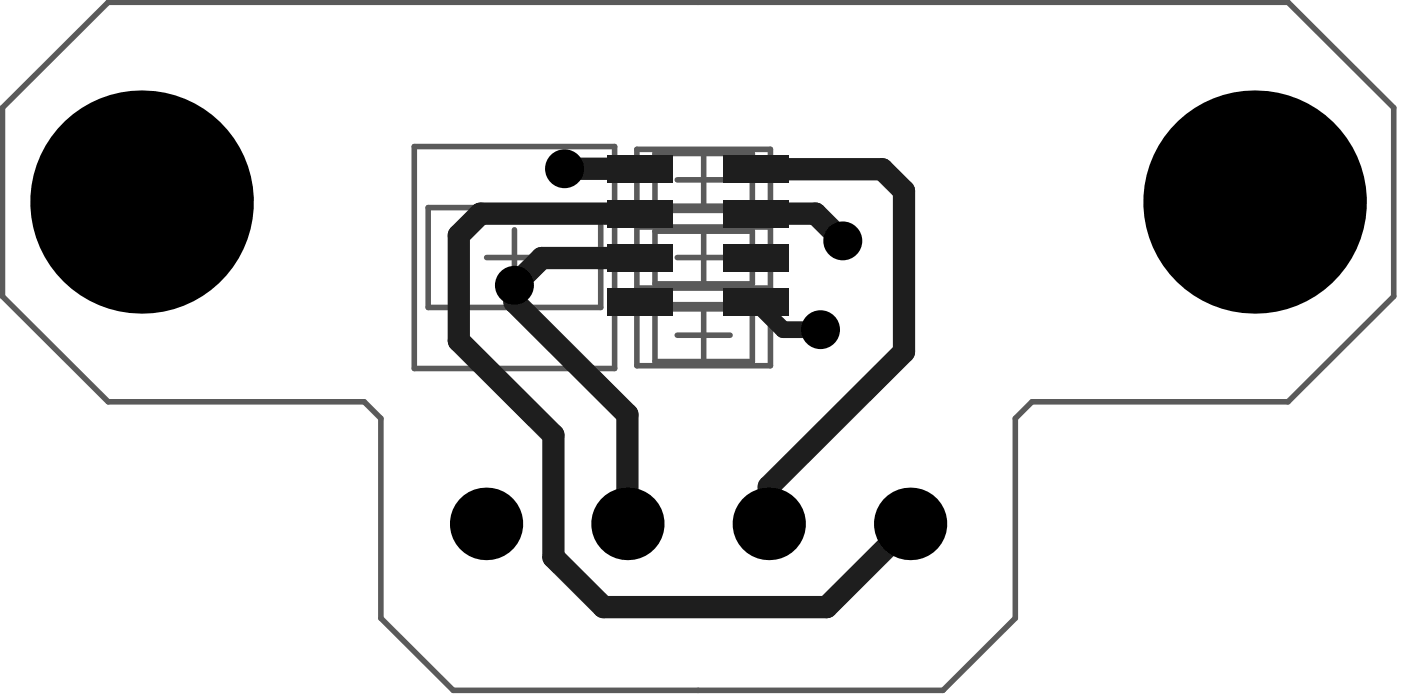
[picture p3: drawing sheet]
<svg xmlns="http://www.w3.org/2000/svg" width="84mm" height="42mm" viewBox="0 0 84 42" stroke-linecap="round" stroke-linejoin="round" font-family="sans-serif">
<g fill="none" stroke="#5a5a5a" stroke-width=".33">
<path d="M.1 6.4l6.4-6.3h70.4l6.3 6.3v11.3l-6.3 6.3h-15.3l-1 1v11.9l-4.3 4.3h-29.3l-4.3-4.3v-11.9l-1-1h-15.2l-6.4-6.3zM24.7 8.7h12v13.3h-12zM25.6 12.4h10.2v5.9h-10.2zM29 15.4h3.4M30.7 13.7v3.3M38 8.9h8v3.6h-8zM38 13.5h8v3.7h-8zM38 18.2h8v3.6h-8zM39.1 9.2h5.8v3.1h-5.8zM39.1 13.8h5.8v3.1h-5.8zM39.1 18.4h5.8v3.2h-5.8zM40.4 15.4h3.2"/>
<path d="M40.4 20h3.2M40.4 10.7h3.2M42 9.2v3.1M42 13.8v3.1M42 18.4v3.2"/>
</g>
<path d="M33.7 10.1h4.5M38.2 15.4h-5.9l-1.6 1.6v1l6.7 6.7v6.5M38.2 12.7h-9.5l-1.3 1.3v6.3l5.6 5.6v7.3l3 3h13.3l5-5M45.1 12.7h3.6l1.6 1.7M45.1 10.1h7.6l1.2 1.3v9.6l-8 8v2.2" fill="none" stroke="#1e1e1e" stroke-width="1.3"/>
<path d="M45.1 18l1.6 1.7h2.3" fill="none" stroke="#1e1e1e" stroke-width="1"/>
<g fill="#000">
<circle cx="8.4" cy="12" r="6.6"/>
<circle cx="30.7" cy="17" r="1.16"/>
<circle cx="33.7" cy="10.1" r="1.16"/>
<circle cx="49" cy="19.7" r="1.16"/>
<circle cx="50.3" cy="14.4" r="1.16"/>
<circle cx="74.9" cy="12" r="6.6"/>
<circle cx="29" cy="31.2" r="2.16"/>
<circle cx="37.4" cy="31.2" r="2.16"/>
<circle cx="45.9" cy="31.2" r="2.16"/>
<circle cx="54.3" cy="31.2" r="2.16"/>
</g>
<g fill="#1e1e1e">
<path d="M36.3 17.2h3.9v1.6h-3.9z" fill-rule="evenodd"/>
<path d="M36.3 11.9h3.9v1.6h-3.9z" fill-rule="evenodd"/>
<path d="M43.2 17.2h3.9v1.6h-3.9z" fill-rule="evenodd"/>
<path d="M43.2 11.9h3.9v1.6h-3.9z" fill-rule="evenodd"/>
<path d="M36.3 14.6h3.9v1.6h-3.9z" fill-rule="evenodd"/>
<path d="M36.3 9.3h3.9v1.6h-3.9z" fill-rule="evenodd"/>
<path d="M43.2 14.6h3.9v1.6h-3.9z" fill-rule="evenodd"/>
<path d="M43.2 9.3h3.9v1.6h-3.9z" fill-rule="evenodd"/>
</g>
</svg>
